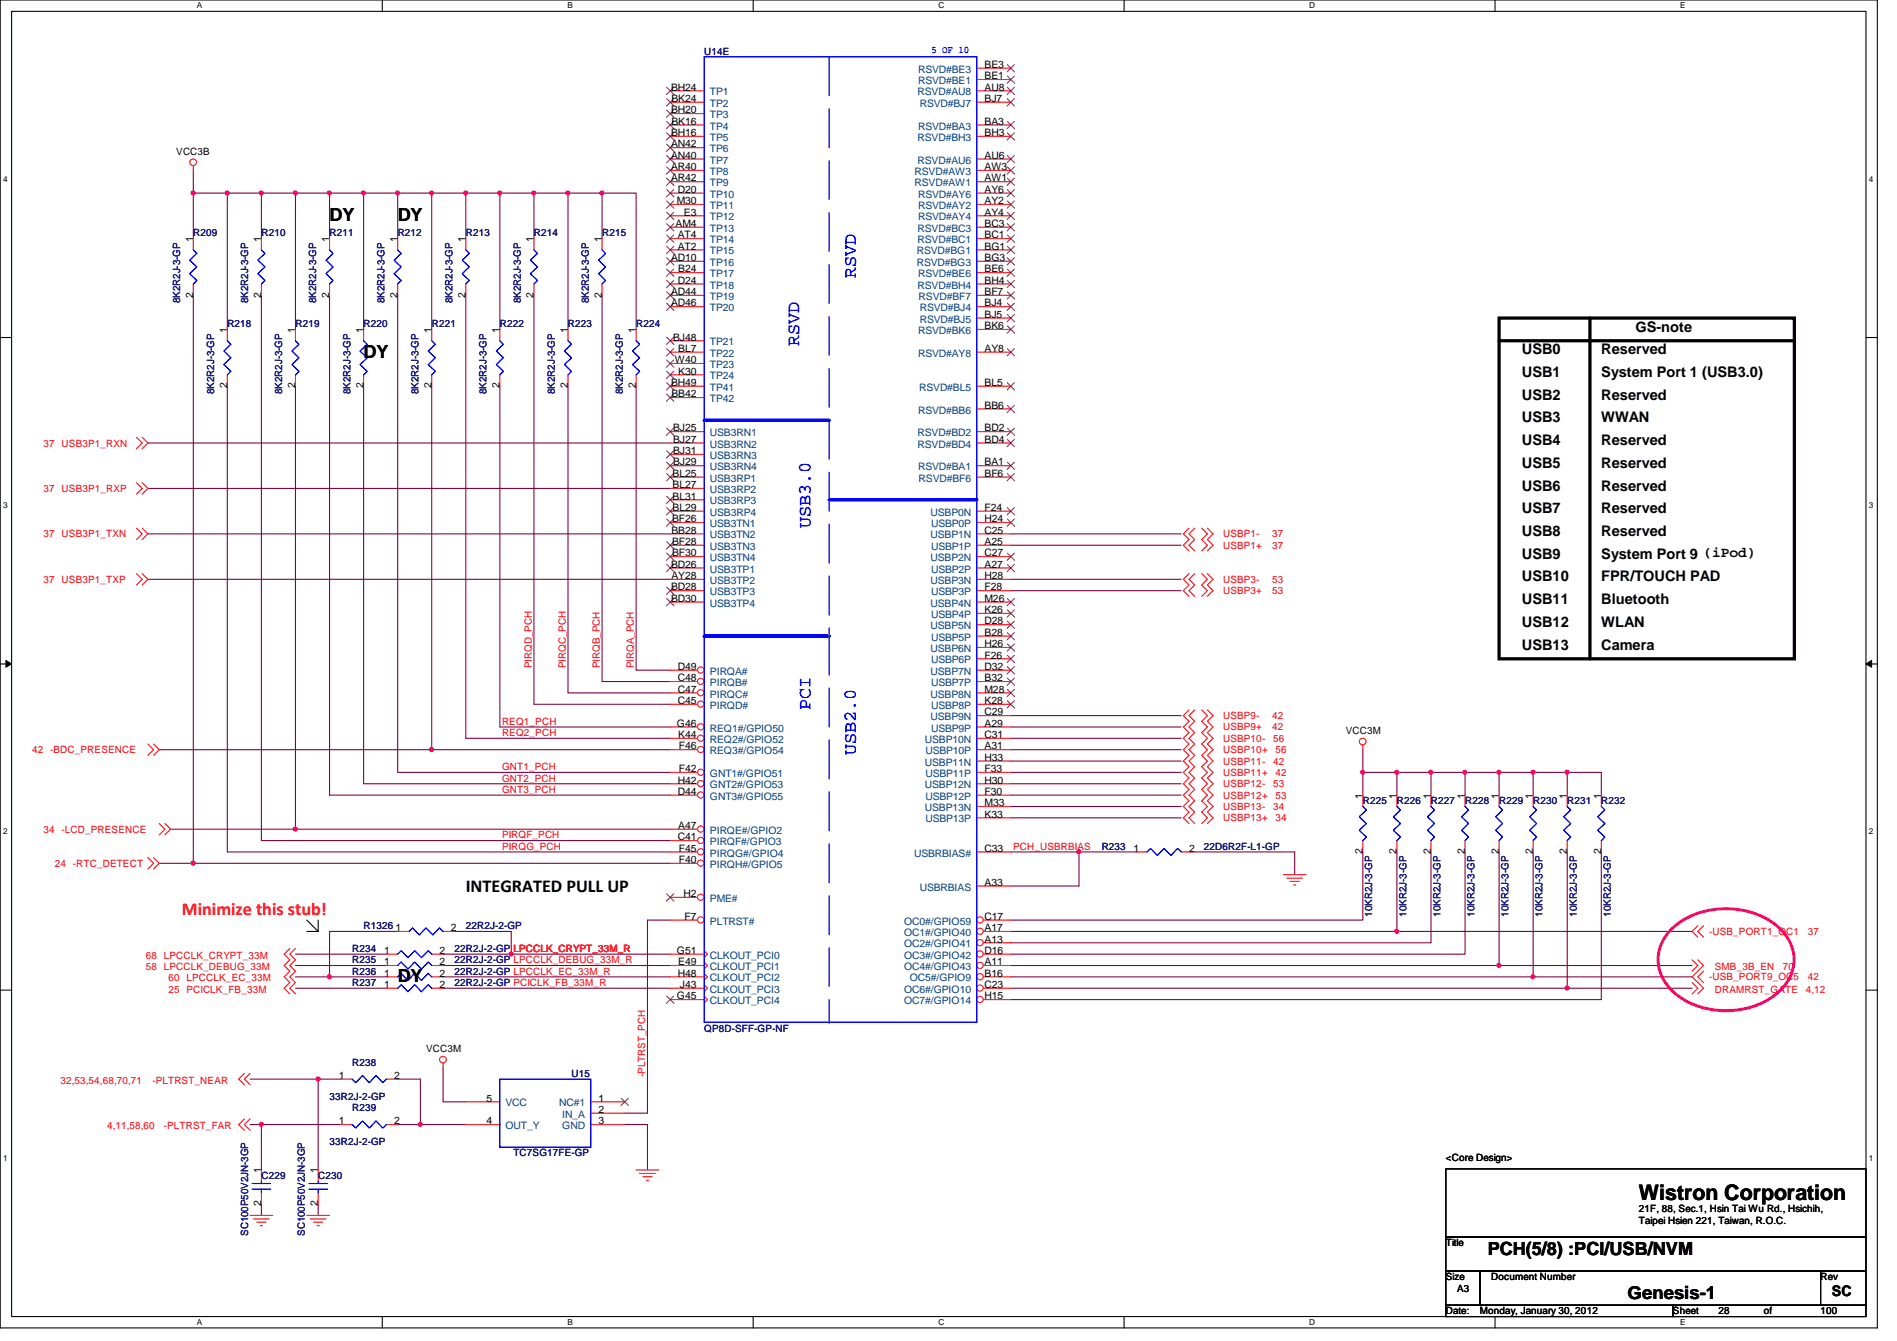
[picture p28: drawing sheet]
<svg xmlns="http://www.w3.org/2000/svg" width="297mm" height="210mm" viewBox="0 0 297 210" stroke-linecap="round" stroke-linejoin="round" font-family="sans-serif">
<defs><g id="words">
<text font-size="3.3" x="256.6" y="187.9">Wistron Corporation</text>
<g font-size="2.8">
<text x="51.6" y="34.6">DY</text>
<text x="62.3" y="34.6">DY</text>
<text x="56.9" y="56">DY</text>
<text x="72.9" y="139.6">INTEGRATED PULL UP</text>
<text x="62.3" y="153.8">DY</text>
<text x="233" y="196.4">PCH(5/8) :PCI/USB/NVM</text>
<text x="254.8" y="203.4">Genesis-1</text>
</g>
<g font-size="2.8" fill="#00f">
<text x="134" y="43.6" transform="rotate(-90 134 43.6)">RSVD</text>
<text x="125.1" y="54.2" transform="rotate(-90 125.1 54.2)">RSVD</text>
<text x="126.9" y="82.7" transform="rotate(-90 126.9 82.7)">USB3.0</text>
<text x="126.9" y="111.1" transform="rotate(-90 126.9 111.1)">PCI</text>
<text x="134" y="118.2" transform="rotate(-90 134 118.2)">USB2.0</text>
</g>
<text font-size="2.8" fill="#f00" x="28.5" y="143.2">Minimize this stub!</text>
<g font-size="2.3">
<text x="256.1" y="51.9">GS-note</text>
<text x="238.3" y="59">USB1</text>
<text x="238.3" y="55.5">USB0</text>
<text x="250.7" y="59">System Port 1 (USB3.0)</text>
<text x="250.7" y="55.5">Reserved</text>
<text x="238.3" y="62.6">USB2</text>
<text x="250.7" y="62.6">Reserved</text>
<text x="238.3" y="66.1">USB3</text>
<text x="238.3" y="69.7">USB4</text>
<text x="250.7" y="66.1">WWAN</text>
<text x="250.7" y="69.7">Reserved</text>
<text x="238.3" y="76.8">USB6</text>
<text x="238.3" y="73.2">USB5</text>
<text x="250.7" y="76.8">Reserved</text>
<text x="250.7" y="73.2">Reserved</text>
<text x="238.3" y="80.3">USB7</text>
<text x="238.3" y="83.9">USB8</text>
<text x="250.7" y="83.9">Reserved</text>
<text x="250.7" y="80.3">Reserved</text>
<text x="238.3" y="87.5">USB9</text>
<text x="250.7" y="87.5">System Port 9 (iPod)</text>
<text x="238.3" y="91">USB10</text>
<text x="238.3" y="94.6">USB11</text>
<text x="250.7" y="91">FPR/TOUCH PAD</text>
<text x="250.7" y="94.6">Bluetooth</text>
<text x="238.3" y="98.1">USB12</text>
<text x="238.3" y="101.7">USB13</text>
<text x="250.7" y="101.7">Camera</text>
<text x="250.7" y="98.1">WLAN</text>
<text x="286.8" y="202.9">SC</text>
</g>
<g font-size="1.6" fill="#000080">
<text x="110.3" y="8.6">U14E</text>
<text x="30.3" y="37">R209</text>
<text x="40.9" y="37">R210</text>
<text x="51.6" y="37">R211</text>
<text x="62.3" y="37">R212</text>
<text x="72.9" y="37">R213</text>
<text x="83.6" y="37">R214</text>
<text x="94.3" y="37">R215</text>
<text x="28.2" y="47.5" transform="rotate(-90 28.2 47.5)">8K2R2J-3-GP</text>
<text x="38.9" y="47.5" transform="rotate(-90 38.9 47.5)">8K2R2J-3-GP</text>
<text x="49.5" y="47.5" transform="rotate(-90 49.5 47.5)">8K2R2J-3-GP</text>
<text x="60.2" y="47.5" transform="rotate(-90 60.2 47.5)">8K2R2J-3-GP</text>
<text x="70.9" y="47.5" transform="rotate(-90 70.9 47.5)">8K2R2J-3-GP</text>
<text x="81.5" y="47.5" transform="rotate(-90 81.5 47.5)">8K2R2J-3-GP</text>
<text x="92.2" y="47.5" transform="rotate(-90 92.2 47.5)">8K2R2J-3-GP</text>
<text x="35.6" y="51.2">R218</text>
<text x="46.3" y="51.2">R219</text>
<text x="56.9" y="51.2">R220</text>
<text x="67.6" y="51.2">R221</text>
<text x="78.3" y="51.2">R222</text>
<text x="88.9" y="51.2">R223</text>
<text x="99.6" y="51.2">R224</text>
<text x="33.5" y="61.7" transform="rotate(-90 33.5 61.7)">8K2R2J-3-GP</text>
<text x="44.2" y="61.7" transform="rotate(-90 44.2 61.7)">8K2R2J-3-GP</text>
<text x="54.9" y="61.7" transform="rotate(-90 54.9 61.7)">8K2R2J-3-GP</text>
<text x="65.5" y="61.7" transform="rotate(-90 65.5 61.7)">8K2R2J-3-GP</text>
<text x="76.2" y="61.7" transform="rotate(-90 76.2 61.7)">8K2R2J-3-GP</text>
<text x="86.9" y="61.7" transform="rotate(-90 86.9 61.7)">8K2R2J-3-GP</text>
<text x="97.5" y="61.7" transform="rotate(-90 97.5 61.7)">8K2R2J-3-GP</text>
<text x="213.4" y="125.9">R225</text>
<text x="218.7" y="125.9">R226</text>
<text x="224.1" y="125.9">R227</text>
<text x="229.4" y="125.9">R228</text>
<text x="234.7" y="125.9">R229</text>
<text x="240.1" y="125.9">R230</text>
<text x="245.4" y="125.9">R231</text>
<text x="250.7" y="125.9">R232</text>
<text x="172.5" y="133">R233</text>
<text x="188.5" y="133">22D6R2F-L1-GP</text>
<text x="214.9" y="143.5" transform="rotate(-90 214.9 143.5)">10KR2J-3-GP</text>
<text x="220.2" y="143.5" transform="rotate(-90 220.2 143.5)">10KR2J-3-GP</text>
<text x="225.5" y="143.5" transform="rotate(-90 225.5 143.5)">10KR2J-3-GP</text>
<text x="230.9" y="143.5" transform="rotate(-90 230.9 143.5)">10KR2J-3-GP</text>
<text x="236.2" y="143.5" transform="rotate(-90 236.2 143.5)">10KR2J-3-GP</text>
<text x="241.6" y="143.5" transform="rotate(-90 241.6 143.5)">10KR2J-3-GP</text>
<text x="246.9" y="143.5" transform="rotate(-90 246.9 143.5)">10KR2J-3-GP</text>
<text x="252.2" y="143.5" transform="rotate(-90 252.2 143.5)">10KR2J-3-GP</text>
<text x="55.2" y="149">R234</text>
<text x="56.9" y="145.5">R1326</text>
<text x="71.2" y="149">22R2J-2-GP</text>
<text x="72.9" y="145.5">22R2J-2-GP</text>
<text x="55.2" y="150.8">R235</text>
<text x="55.2" y="154.3">R237</text>
<text x="55.2" y="152.6">R236</text>
<text x="71.2" y="150.8">22R2J-2-GP LPCCLK_DEBUG_33M_R</text>
<text x="71.2" y="154.3">22R2J-2-GP PCICLK_FB_33M_R</text>
<text x="71.2" y="152.6">22R2J-2-GP LPCCLK_EC_33M_R</text>
<text x="110.3" y="161.5">QP8D-SFF-GP-NF</text>
<text x="55.2" y="166.8">R238</text>
<text x="51.6" y="172.1">33R2J-2-GP</text>
<text x="55.2" y="173.9">R239</text>
<text x="89.5" y="168.6">U15</text>
<text x="51.6" y="179.2">33R2J-2-GP</text>
<text x="40.9" y="184.6">C229</text>
<text x="49.8" y="184.6">C230</text>
<text x="80.4" y="181">TC7SG17FE-GP</text>
<text x="38.9" y="193.5" transform="rotate(-90 38.9 193.5)">SC100P50V2JN-3GP</text>
<text x="47.7" y="193.5" transform="rotate(-90 47.7 193.5)">SC100P50V2JN-3GP</text>
</g>
<g font-size="1.6" fill="#004080">
<text x="143.8" y="11.4">RSVD#BE3</text>
<text x="111.2" y="14.9">TP1</text>
<text x="111.2" y="16.7">TP2</text>
<text x="143.7" y="14.9">RSVD#AU8</text>
<text x="143.8" y="13.2">RSVD#BE1</text>
<text x="144" y="16.7">RSVD#BJ7</text>
<text x="111.2" y="18.5">TP3</text>
<text x="111.2" y="23.8">TP6</text>
<text x="111.2" y="20.3">TP4</text>
<text x="111.2" y="22.1">TP5</text>
<text x="143.7" y="22.1">RSVD#BH3</text>
<text x="143.8" y="20.3">RSVD#BA3</text>
<text x="111.2" y="25.6">TP7</text>
<text x="111.2" y="27.4">TP8</text>
<text x="111.2" y="29.2">TP9</text>
<text x="143.2" y="27.4">RSVD#AW3</text>
<text x="143.2" y="29.2">RSVD#AW1</text>
<text x="143.7" y="25.6">RSVD#AU6</text>
<text x="111.2" y="34.5">TP12</text>
<text x="111.2" y="32.7">TP11</text>
<text x="111.2" y="30.9">TP10</text>
<text x="143.8" y="30.9">RSVD#AY6</text>
<text x="143.8" y="32.7">RSVD#AY2</text>
<text x="143.8" y="34.5">RSVD#AY4</text>
<text x="111.2" y="41.6">TP16</text>
<text x="111.2" y="39.8">TP15</text>
<text x="111.2" y="38.1">TP14</text>
<text x="111.2" y="36.3">TP13</text>
<text x="143.5" y="39.8">RSVD#BG1</text>
<text x="143.5" y="41.6">RSVD#BG3</text>
<text x="143.7" y="36.3">RSVD#BC3</text>
<text x="143.7" y="38.1">RSVD#BC1</text>
<text x="111.2" y="43.4">TP17</text>
<text x="111.2" y="45.2">TP18</text>
<text x="111.2" y="46.9">TP19</text>
<text x="143.7" y="45.2">RSVD#BH4</text>
<text x="143.8" y="43.4">RSVD#BE6</text>
<text x="143.8" y="46.9">RSVD#BF7</text>
<text x="111.2" y="48.7">TP20</text>
<text x="143.8" y="52.3">RSVD#BK6</text>
<text x="144" y="48.7">RSVD#BJ4</text>
<text x="144" y="50.5">RSVD#BJ5</text>
<text x="111.2" y="54.1">TP21</text>
<text x="111.2" y="55.8">TP22</text>
<text x="111.2" y="57.6">TP23</text>
<text x="111.2" y="59.4">TP24</text>
<text x="143.8" y="55.8">RSVD#AY8</text>
<text x="111.2" y="61.2">TP41</text>
<text x="111.2" y="62.9">TP42</text>
<text x="143.8" y="64.7">RSVD#BB6</text>
<text x="143.9" y="61.2">RSVD#BL5</text>
<text x="111.2" y="68.3">USB3RN1</text>
<text x="111.2" y="70.1">USB3RN2</text>
<text x="111.2" y="71.8">USB3RN3</text>
<text x="143.7" y="68.3">RSVD#BD2</text>
<text x="143.7" y="70.1">RSVD#BD4</text>
<text x="111.2" y="73.6">USB3RN4</text>
<text x="111.2" y="75.4">USB3RP1</text>
<text x="111.2" y="77.2">USB3RP2</text>
<text x="143.8" y="73.6">RSVD#BA1</text>
<text x="143.8" y="75.4">RSVD#BF6</text>
<text x="111.2" y="79">USB3RP3</text>
<text x="111.2" y="80.7">USB3RP4</text>
<text x="111.2" y="82.5">USB3TN1</text>
<text x="145.7" y="80.7">USBP0N</text>
<text x="145.8" y="82.5">USBP0P</text>
<text x="111.2" y="84.3">USB3TN2</text>
<text x="111.2" y="86.1">USB3TN3</text>
<text x="111.2" y="87.8">USB3TN4</text>
<text x="111.2" y="89.6">USB3TP1</text>
<text x="145.7" y="84.3">USBP1N</text>
<text x="145.7" y="87.8">USBP2N</text>
<text x="145.8" y="86.1">USBP1P</text>
<text x="145.8" y="89.6">USBP2P</text>
<text x="111.2" y="91.4">USB3TP2</text>
<text x="111.2" y="93.2">USB3TP3</text>
<text x="111.2" y="95">USB3TP4</text>
<text x="145.7" y="91.4">USBP3N</text>
<text x="145.7" y="95">USBP4N</text>
<text x="145.8" y="93.2">USBP3P</text>
<text x="145.7" y="98.5">USBP5N</text>
<text x="145.8" y="96.7">USBP4P</text>
<text x="145.8" y="100.3">USBP5P</text>
<text x="111.2" y="105.6">PIRQA#</text>
<text x="111.2" y="107.4">PIRQB#</text>
<text x="145.7" y="102.1">USBP6N</text>
<text x="145.7" y="105.6">USBP7N</text>
<text x="145.8" y="103.8">USBP6P</text>
<text x="145.8" y="107.4">USBP7P</text>
<text x="111.2" y="109.2">PIRQC#</text>
<text x="111.2" y="111">PIRQD#</text>
<text x="145.7" y="109.2">USBP8N</text>
<text x="145.7" y="112.7">USBP9N</text>
<text x="145.8" y="111">USBP8P</text>
<text x="111.2" y="114.5">REQ1#/GPIO50</text>
<text x="111.2" y="116.3">REQ2#/GPIO52</text>
<text x="111.2" y="118.1">REQ3#/GPIO54</text>
<text x="144.8" y="116.3">USBP10N</text>
<text x="144.8" y="119.8">USBP11N</text>
<text x="144.9" y="118.1">USBP10P</text>
<text x="145.8" y="114.5">USBP9P</text>
<text x="111.2" y="121.6">GNT1#/GPIO51</text>
<text x="111.2" y="123.4">GNT2#/GPIO53</text>
<text x="111.2" y="125.2">GNT3#/GPIO55</text>
<text x="144.8" y="123.4">USBP12N</text>
<text x="144.9" y="121.6">USBP11P</text>
<text x="144.9" y="125.2">USBP12P</text>
<text x="111.2" y="130.5">PIRQE#/GPIO2</text>
<text x="144.8" y="127">USBP13N</text>
<text x="144.9" y="128.7">USBP13P</text>
<text x="111.2" y="132.3">PIRQF#/GPIO3</text>
<text x="111.2" y="134.1">PIRQG#/GPIO4</text>
<text x="111.2" y="135.8">PIRQH#/GPIO5</text>
<text x="143.1" y="134.1">USBRBIAS#</text>
<text x="111.2" y="141.2">PME#</text>
<text x="144" y="139.4">USBRBIAS</text>
<text x="111.2" y="144.7">PLTRST#</text>
<text x="141.6" y="144.7">OC0#/GPIO59</text>
<text x="141.6" y="146.5">OC1#/GPIO40</text>
<text x="141.6" y="148.3">OC2#/GPIO41</text>
<text x="111.2" y="150.1">CLKOUT_PCI0</text>
<text x="111.2" y="151.8">CLKOUT_PCI1</text>
<text x="111.2" y="153.6">CLKOUT_PCI2</text>
<text x="111.2" y="155.4">CLKOUT_PCI3</text>
<text x="141.6" y="150.1">OC3#/GPIO42</text>
<text x="141.6" y="151.8">OC4#/GPIO43</text>
<text x="141.6" y="155.4">OC6#/GPIO10</text>
<text x="142.4" y="153.6">OC5#/GPIO9</text>
<text x="111.2" y="157.2">CLKOUT_PCI4</text>
<text x="141.6" y="157.2">OC7#/GPIO14</text>
<text x="79.2" y="173.2">VCC</text>
<text x="87.5" y="173.2">NC#1</text>
<text x="79.2" y="176.7">OUT_Y</text>
<text x="88.1" y="175">IN_A</text>
<text x="88.1" y="176.7">GND</text>
</g>
<text font-size="1.6" fill="#00f" x="145.8" y="8.3">5 OF 10</text>
<g font-size="1.6">
<text x="154.2" y="10.6">BE3</text>
<text x="105.1" y="14.2">BH24</text>
<text x="105.1" y="17.7">BH20</text>
<text x="105.2" y="16">BK24</text>
<text x="154.2" y="14.2">AU8</text>
<text x="154.2" y="16">BJ7</text>
<text x="154.2" y="12.4">BE1</text>
<text x="105.1" y="23.1">AN42</text>
<text x="105.1" y="21.3">BH16</text>
<text x="105.2" y="19.5">BK16</text>
<text x="154.2" y="21.3">BH3</text>
<text x="154.2" y="19.5">BA3</text>
<text x="27.6" y="24.2">VCC3B</text>
<text x="105.1" y="24.8">AN40</text>
<text x="105.1" y="26.6">AR40</text>
<text x="105.1" y="28.4">AR42</text>
<text x="154.2" y="24.8">AU6</text>
<text x="154.2" y="26.6">AW3</text>
<text x="154.2" y="28.4">AW1</text>
<text x="105.8" y="35.5">AM4</text>
<text x="106" y="32">M30</text>
<text x="106.1" y="30.2">D20</text>
<text x="107.1" y="33.7">E3</text>
<text x="154.2" y="35.5">BC3</text>
<text x="154.2" y="30.2">AY6</text>
<text x="154.2" y="32">AY2</text>
<text x="154.2" y="33.7">AY4</text>
<text x="30.2" y="37.9" transform="rotate(-90 30.2 37.9)">1</text>
<text x="40.9" y="37.9" transform="rotate(-90 40.9 37.9)">1</text>
<text x="51.6" y="37.9" transform="rotate(-90 51.6 37.9)">1</text>
<text x="62.2" y="37.9" transform="rotate(-90 62.2 37.9)">1</text>
<text x="72.9" y="37.9" transform="rotate(-90 72.9 37.9)">1</text>
<text x="83.6" y="37.9" transform="rotate(-90 83.6 37.9)">1</text>
<text x="94.2" y="37.9" transform="rotate(-90 94.2 37.9)">1</text>
<text x="105.1" y="40.9">AD10</text>
<text x="106.1" y="39.1">AT2</text>
<text x="106.1" y="37.3">AT4</text>
<text x="154.2" y="37.3">BC1</text>
<text x="154.2" y="39.1">BG1</text>
<text x="154.2" y="40.9">BG3</text>
<text x="30.2" y="46.6" transform="rotate(-90 30.2 46.6)">2</text>
<text x="40.9" y="46.6" transform="rotate(-90 40.9 46.6)">2</text>
<text x="51.6" y="46.6" transform="rotate(-90 51.6 46.6)">2</text>
<text x="62.2" y="46.6" transform="rotate(-90 62.2 46.6)">2</text>
<text x="72.9" y="46.6" transform="rotate(-90 72.9 46.6)">2</text>
<text x="83.6" y="46.6" transform="rotate(-90 83.6 46.6)">2</text>
<text x="94.2" y="46.6" transform="rotate(-90 94.2 46.6)">2</text>
<text x="105.1" y="46.2">AD44</text>
<text x="105.1" y="48">AD46</text>
<text x="106.1" y="44.4">D24</text>
<text x="106.2" y="42.6">B24</text>
<text x="154.2" y="44.4">BH4</text>
<text x="154.2" y="48">BJ4</text>
<text x="154.2" y="42.6">BE6</text>
<text x="154.2" y="46.2">BF7</text>
<text x="35.6" y="52.1" transform="rotate(-90 35.6 52.1)">1</text>
<text x="46.2" y="52.1" transform="rotate(-90 46.2 52.1)">1</text>
<text x="56.9" y="52.1" transform="rotate(-90 56.9 52.1)">1</text>
<text x="67.6" y="52.1" transform="rotate(-90 67.6 52.1)">1</text>
<text x="78.2" y="52.1" transform="rotate(-90 78.2 52.1)">1</text>
<text x="88.9" y="52.1" transform="rotate(-90 88.9 52.1)">1</text>
<text x="99.6" y="52.1" transform="rotate(-90 99.6 52.1)">1</text>
<text x="105.4" y="53.3">BJ48</text>
<text x="154.2" y="49.7">BJ5</text>
<text x="154.2" y="51.5">BK6</text>
<text x="105.7" y="56.9">W40</text>
<text x="106.2" y="55.1">BL7</text>
<text x="106.2" y="58.6">K30</text>
<text x="154.2" y="55.1">AY8</text>
<text x="35.6" y="60.8" transform="rotate(-90 35.6 60.8)">2</text>
<text x="46.2" y="60.8" transform="rotate(-90 46.2 60.8)">2</text>
<text x="56.9" y="60.8" transform="rotate(-90 56.9 60.8)">2</text>
<text x="67.6" y="60.8" transform="rotate(-90 67.6 60.8)">2</text>
<text x="78.2" y="60.8" transform="rotate(-90 78.2 60.8)">2</text>
<text x="88.9" y="60.8" transform="rotate(-90 88.9 60.8)">2</text>
<text x="99.6" y="60.8" transform="rotate(-90 99.6 60.8)">2</text>
<text x="105.1" y="60.4">BH49</text>
<text x="105.2" y="62.2">BB42</text>
<text x="154.2" y="60.4">BL5</text>
<text x="154.2" y="64">BB6</text>
<text x="105.4" y="67.5">BJ25</text>
<text x="105.4" y="69.3">BJ27</text>
<text x="105.4" y="71.1">BJ31</text>
<text x="154.2" y="67.5">BD2</text>
<text x="154.2" y="69.3">BD4</text>
<text x="105.3" y="74.6">BL25</text>
<text x="105.3" y="76.4">BL27</text>
<text x="105.4" y="72.9">BJ29</text>
<text x="154.2" y="72.9">BA1</text>
<text x="154.2" y="74.6">BF6</text>
<text x="105.2" y="83.5">BB28</text>
<text x="105.2" y="81.7">BF26</text>
<text x="105.3" y="78.2">BL31</text>
<text x="105.3" y="80">BL29</text>
<text x="154.2" y="80">F24</text>
<text x="154.2" y="81.7">H24</text>
<text x="154.2" y="83.5">C25</text>
<text x="105.1" y="88.9">BD26</text>
<text x="105.2" y="85.3">BF28</text>
<text x="105.2" y="87.1">BF30</text>
<text x="154.2" y="85.3">A25</text>
<text x="154.2" y="87.1">C27</text>
<text x="154.2" y="88.9">A27</text>
<text x="105.1" y="92.4">BD28</text>
<text x="105.1" y="94.2">BD30</text>
<text x="105.2" y="90.6">AY28</text>
<text x="154.2" y="90.6">H28</text>
<text x="154.2" y="92.4">F28</text>
<text x="154.2" y="94.2">M26</text>
<text x="154.2" y="96">K26</text>
<text x="154.2" y="97.7">D28</text>
<text x="154.2" y="99.5">B28</text>
<text x="154.2" y="101.3">H26</text>
<text x="106.1" y="104.9">D49</text>
<text x="106.1" y="106.6">C48</text>
<text x="154.2" y="103.1">F26</text>
<text x="154.2" y="104.9">D32</text>
<text x="154.2" y="106.6">B32</text>
<text x="106" y="113.7">G46</text>
<text x="106.1" y="108.4">C47</text>
<text x="106.1" y="110.2">C45</text>
<text x="154.2" y="108.4">M28</text>
<text x="154.2" y="110.2">K28</text>
<text x="154.2" y="112">C29</text>
<text x="154.2" y="113.7">A29</text>
<text x="106.2" y="115.5">K44</text>
<text x="106.3" y="117.3">F46</text>
<text x="154.2" y="115.5">C31</text>
<text x="154.2" y="119.1">H33</text>
<text x="154.2" y="117.3">A31</text>
<text x="210.7" y="114.9">VCC3M</text>
<text x="106.1" y="122.6">H42</text>
<text x="106.1" y="124.4">D44</text>
<text x="106.3" y="120.9">F42</text>
<text x="154.2" y="122.6">H30</text>
<text x="154.2" y="120.9">F33</text>
<text x="154.2" y="124.4">F30</text>
<text x="213.4" y="125" transform="rotate(-90 213.4 125)">1</text>
<text x="218.7" y="125" transform="rotate(-90 218.7 125)">1</text>
<text x="224" y="125" transform="rotate(-90 224 125)">1</text>
<text x="229.4" y="125" transform="rotate(-90 229.4 125)">1</text>
<text x="234.7" y="125" transform="rotate(-90 234.7 125)">1</text>
<text x="240" y="125" transform="rotate(-90 240 125)">1</text>
<text x="245.4" y="125" transform="rotate(-90 245.4 125)">1</text>
<text x="250.7" y="125" transform="rotate(-90 250.7 125)">1</text>
<text x="106.1" y="131.5">C41</text>
<text x="106.2" y="129.8">A47</text>
<text x="154.2" y="126.2">M33</text>
<text x="154.2" y="128">K33</text>
<text x="106.3" y="133.3">F45</text>
<text x="106.3" y="135.1">F40</text>
<text x="154.2" y="133.3">C33</text>
<text x="177.5" y="133.3">1</text>
<text x="186.2" y="133.3">2</text>
<text x="213.4" y="133.7" transform="rotate(-90 213.4 133.7)">2</text>
<text x="218.7" y="133.7" transform="rotate(-90 218.7 133.7)">2</text>
<text x="224" y="133.7" transform="rotate(-90 224 133.7)">2</text>
<text x="229.4" y="133.7" transform="rotate(-90 229.4 133.7)">2</text>
<text x="234.7" y="133.7" transform="rotate(-90 234.7 133.7)">2</text>
<text x="240" y="133.7" transform="rotate(-90 240 133.7)">2</text>
<text x="245.4" y="133.7" transform="rotate(-90 245.4 133.7)">2</text>
<text x="250.7" y="133.7" transform="rotate(-90 250.7 133.7)">2</text>
<text x="107" y="140.4">H2</text>
<text x="107.2" y="144">F7</text>
<text x="154.2" y="138.6">A33</text>
<text x="154.2" y="144">C17</text>
<text x="60.2" y="149.3">1</text>
<text x="61.9" y="145.8">1</text>
<text x="68.8" y="149.3">2</text>
<text x="70.6" y="145.8">2</text>
<text x="106" y="149.3">G51</text>
<text x="154.2" y="145.8">A17</text>
<text x="154.2" y="147.5">A13</text>
<text x="154.2" y="149.3">D16</text>
<text x="60.2" y="151.1">1</text>
<text x="60.2" y="154.6">1</text>
<text x="60.2" y="152.9">1</text>
<text x="68.8" y="151.1">2</text>
<text x="68.8" y="154.6">2</text>
<text x="68.8" y="152.9">2</text>
<text x="106.1" y="152.9">H48</text>
<text x="106.2" y="151.1">E49</text>
<text x="106.5" y="154.6">J43</text>
<text x="154.2" y="152.9">B16</text>
<text x="154.2" y="151.1">A11</text>
<text x="154.2" y="154.6">C23</text>
<text x="106" y="156.4">G45</text>
<text x="154.2" y="156.4">H15</text>
<text x="66.7" y="164.7">VCC3M</text>
<text x="53" y="168.9">1</text>
<text x="61.7" y="168.9">2</text>
<text x="76.2" y="172.4">5</text>
<text x="93.7" y="172.4">1</text>
<text x="53" y="176">1</text>
<text x="61.7" y="176">2</text>
<text x="76.2" y="176">4</text>
<text x="93.7" y="174.2">2</text>
<text x="93.7" y="176">3</text>
<text x="40.9" y="183.7" transform="rotate(-90 40.9 183.7)">1</text>
<text x="49.8" y="183.7" transform="rotate(-90 49.8 183.7)">1</text>
<text x="226.4" y="181.7">&lt;Core Design&gt;</text>
<text x="40.9" y="188.8" transform="rotate(-90 40.9 188.8)">2</text>
<text x="49.8" y="188.8" transform="rotate(-90 49.8 188.8)">2</text>
<text x="256.6" y="189.7">21F, 88, Sec.1, Hsin Tai Wu Rd., Hsichih,</text>
<text x="256.6" y="191.6">Taipei Hsien 221, Taiwan, R.O.C.</text>
<text x="226.4" y="195.1">Title</text>
<text x="226.4" y="200.4">Size</text>
<text x="228.2" y="202.2">A3</text>
<text x="233.5" y="200.4">Document Number</text>
<text x="285.1" y="200.4">Rev</text>
<text x="226.4" y="205.7">Date:</text>
<text x="231.7" y="205.7">Monday, January 30, 2012</text>
<text x="262" y="205.7">Sheet</text>
<text x="269.1" y="205.7">28</text>
<text x="276.2" y="205.7">of</text>
<text x="285.1" y="205.7">100</text>
</g>
<g font-size="1.6" fill="#f00">
<text x="6.8" y="69.9">37 USB3P1_RXN</text>
<text x="6.8" y="77">37 USB3P1_RXP</text>
<text x="6.8" y="84.1">37 USB3P1_TXN</text>
<text x="191.5" y="84.1">USBP1-</text>
<text x="191.5" y="85.9">USBP1+</text>
<text x="199.2" y="84.1">37</text>
<text x="199.2" y="85.9">37</text>
<text x="6.8" y="91.2">37 USB3P1_TXP</text>
<text x="191.5" y="91.2">USBP3-</text>
<text x="191.5" y="93">USBP3+</text>
<text x="199.2" y="91.2">53</text>
<text x="199.2" y="93">53</text>
<text x="83.3" y="104.6" transform="rotate(-90 83.3 104.6)">PIRQD_PCH</text>
<text x="88.6" y="104.6" transform="rotate(-90 88.6 104.6)">PIRQC_PCH</text>
<text x="93.9" y="104.6" transform="rotate(-90 93.9 104.6)">PIRQB_PCH</text>
<text x="99.3" y="104.6" transform="rotate(-90 99.3 104.6)">PIRQA_PCH</text>
<text x="78.6" y="113.5">REQ1_PCH</text>
<text x="191.5" y="112.6">USBP9-</text>
<text x="199.2" y="112.6">42</text>
<text x="5" y="117.9">42 -BDC_PRESENCE</text>
<text x="78.6" y="115.2">REQ2_PCH</text>
<text x="191.5" y="119.7">USBP11-</text>
<text x="191.5" y="114.3">USBP9+</text>
<text x="191.5" y="116.1">USBP10-</text>
<text x="191.5" y="117.9">USBP10+</text>
<text x="199.2" y="114.3">42</text>
<text x="199.3" y="119.7">42</text>
<text x="199.3" y="116.1">56</text>
<text x="199.7" y="117.9">56</text>
<text x="78.6" y="120.6">GNT1_PCH</text>
<text x="78.6" y="122.3">GNT2_PCH</text>
<text x="78.6" y="124.1">GNT3_PCH</text>
<text x="191.5" y="123.2">USBP12-</text>
<text x="191.5" y="121.5">USBP11+</text>
<text x="191.5" y="125">USBP12+</text>
<text x="199.3" y="123.2">53</text>
<text x="199.7" y="121.5">42</text>
<text x="199.7" y="125">53</text>
<text x="6.8" y="130.3">34 -LCD_PRESENCE</text>
<text x="78.6" y="131.2">PIRQF_PCH</text>
<text x="191.5" y="126.8">USBP13-</text>
<text x="191.5" y="128.6">USBP13+</text>
<text x="199.3" y="126.8">34</text>
<text x="199.7" y="128.6">34</text>
<text x="8.6" y="135.7">24 -RTC_DETECT</text>
<text x="78.6" y="133">PIRQG_PCH</text>
<text x="158.6" y="133">PCH_USBRBIAS</text>
<text x="80.4" y="149">LPCCLK_CRYPT_33M_R</text>
<text x="267.6" y="146.3">-USB_PORT1_OC1</text>
<text x="283.1" y="146.3">37</text>
<text x="22.8" y="150.1">68 LPCCLK_CRYPT_33M</text>
<text x="22.8" y="151.8">58 LPCCLK_DEBUG_33M</text>
<text x="26.4" y="153.6">60 LPCCLK_EC_33M</text>
<text x="26.4" y="155.4">25 PCICLK_FB_33M</text>
<text x="267.6" y="153.5">-USB_PORT9_OC5</text>
<text x="268.5" y="151.8">SMB_3B_EN</text>
<text x="268.5" y="155.4">DRAMRST_GATE</text>
<text x="279.2" y="151.8">70</text>
<text x="282.7" y="155.4">4,12</text>
<text x="283.1" y="153.5">42</text>
<text x="9.5" y="169.6">32,53,54,68,70,71</text>
<text x="23.9" y="169.6">-PLTRST_NEAR</text>
<text x="101" y="168.6" transform="rotate(-90 101 168.6)">-PLTRST_PCH</text>
<text x="16.8" y="176.7">4,11,58,60</text>
<text x="25.7" y="176.7">-PLTRST_FAR</text>
</g>
<g font-size="1.3">
<text x="30.8" y="1.3">A</text>
<text x="88.9" y="1.3">B</text>
<text x="146.9" y="1.3">C</text>
<text x="205" y="1.3">D</text>
<text x="263.1" y="1.3">E</text>
<text x=".5" y="28.4">4</text>
<text x="292.6" y="28.4">4</text>
<text x=".5" y="79.5">3</text>
<text x="292.6" y="79.5">3</text>
<text x=".5" y="130.6">2</text>
<text x="292.6" y="130.6">2</text>
<text x=".5" y="181.7">1</text>
<text x="292.6" y="181.7">1</text>
<text x="30.8" y="207.4">A</text>
<text x="88.9" y="207.4">B</text>
<text x="146.9" y="207.4">C</text>
<text x="205" y="207.4">D</text>
<text x="263.1" y="207.4">E</text>
</g>
</g></defs>
<path d="M0 0h294v207.9h-294zM1.8 1.8h290.4v204.3h-290.4z" fill="none" stroke="#000" stroke-width=".17"/>
<g fill="#fff">
<path d="M30.8 .2h.8v1.4h-.8z"/>
<path d="M30.8 206.2h.8v1.4h-.8z"/>
</g>
<path d="M59.9 0v1.8M59.9 206.1v1.8" fill="none" stroke="#000" stroke-width=".17"/>
<g fill="#fff">
<path d="M88.9 .2h.8v1.4h-.8z"/>
<path d="M88.9 206.2h.8v1.4h-.8z"/>
</g>
<path d="M117.9 0v1.8M117.9 206.1v1.8" fill="none" stroke="#000" stroke-width=".17"/>
<g fill="#fff">
<path d="M146.9 .2h.9v1.4h-.9z"/>
<path d="M146.9 206.2h.9v1.4h-.9z"/>
</g>
<path d="M176 0v1.8M176 206.1v1.8" fill="none" stroke="#000" stroke-width=".17"/>
<g fill="#fff">
<path d="M205 .2h.9v1.4h-.9z"/>
<path d="M205 206.2h.9v1.4h-.9z"/>
</g>
<path d="M234.1 0v1.8M234.1 206.1v1.8" fill="none" stroke="#000" stroke-width=".17"/>
<g fill="#fff">
<path d="M263.1 .2h.8v1.4h-.8z"/>
<path d="M263.1 206.2h.8v1.4h-.8z"/>
<path d="M.5 27.3h.7v1.4h-.7z"/>
<path d="M292.6 27.3h.7v1.4h-.7z"/>
<path d="M.5 78.4h.7v1.4h-.7z"/>
<path d="M292.6 78.4h.7v1.4h-.7z"/>
</g>
<path d="M0 52.8h1.8M292.2 52.8h1.8" fill="none" stroke="#000" stroke-width=".17"/>
<g fill="#fff">
<path d="M.5 129.5h.7v1.4h-.7z"/>
<path d="M292.6 129.5h.7v1.4h-.7z"/>
</g>
<path d="M0 103.9h1.8M292.2 103.9h1.8" fill="none" stroke="#000" stroke-width=".17"/>
<path d="M.9 103.4l.9 .5-.9 .5zM292.2 103.9l.9-.5v1z" fill="#000"/>
<path d="M.9 103.4l.9 .5-.9 .5zM292.2 103.9l.9-.5v1z" fill="none" stroke="#000" stroke-width=".16"/>
<g fill="#fff">
<path d="M.5 180.5h.7v1.4h-.7z"/>
<path d="M292.6 180.5h.7v1.4h-.7z"/>
</g>
<path d="M0 155h1.8M292.2 155h1.8" fill="none" stroke="#000" stroke-width=".17"/>
<path d="M69.4 151.1h35.5M104.9 144h-3.5v30.2M39.2 176h1.7M65.8 176h7.1M69.4 167.1v5.4h3.5M97.8 176h3.6" fill="none" stroke="#800040" stroke-width=".17"/>
<circle cx="65.8" cy="176" r=".32" fill="#f0f"/>
<circle cx="65.8" cy="176" r=".32" fill="none" stroke="#f0f" stroke-width=".17"/>
<path d="M40.9 176h12.5" fill="none" stroke="#800040" stroke-width=".17"/>
<circle cx="40.9" cy="176" r=".32" fill="#f0f"/>
<circle cx="40.9" cy="176" r=".32" fill="none" stroke="#f0f" stroke-width=".17"/>
<path d="M158.3 133.3h19.5M40.9 176v7.1M40.9 188.5v1.7" fill="none" stroke="#800040" stroke-width=".17"/>
<circle cx="168.9" cy="133.3" r=".32" fill="#f0f"/>
<circle cx="168.9" cy="133.3" r=".32" fill="none" stroke="#f0f" stroke-width=".17"/>
<path d="M30.3 30.2v7.1M213.4 117.3v3.6M168.9 133.3v5.4h-10.6M186.7 133.3h16v3.6M229.4 120.9h5.3M97.8 174.2h3.6M101.4 176v7.1" fill="none" stroke="#800040" stroke-width=".17"/>
<circle cx="30.2" cy="30.2" r=".32" fill="#f0f"/>
<circle cx="30.2" cy="30.2" r=".32" fill="none" stroke="#f0f" stroke-width=".17"/>
<path d="M30.3 135.1h74.6M35.6 133.3h69.3M40.9 131.6h64M250.7 120.9v3.6M240.1 152.9h24.9" fill="none" stroke="#800040" stroke-width=".17"/>
<circle cx="240" cy="152.9" r=".32" fill="#f0f"/>
<circle cx="240" cy="152.9" r=".32" fill="none" stroke="#f0f" stroke-width=".17"/>
<path d="M240.1 120.9h-5.4v3.6" fill="none" stroke="#800040" stroke-width=".17"/>
<circle cx="234.7" cy="120.9" r=".32" fill="#f0f"/>
<circle cx="234.7" cy="120.9" r=".32" fill="none" stroke="#f0f" stroke-width=".17"/>
<path d="M240.1 120.9v3.6M245.4 120.9h5.3" fill="none" stroke="#800040" stroke-width=".17"/>
<circle cx="245.4" cy="120.9" r=".32" fill="#f0f"/>
<circle cx="245.4" cy="120.9" r=".32" fill="none" stroke="#f0f" stroke-width=".17"/>
<path d="M46.3 129.8h58.6M245.4 120.9v3.6M69.4 154.7h35.5M245.4 154.7h19.6" fill="none" stroke="#800040" stroke-width=".17"/>
<circle cx="245.4" cy="154.7" r=".32" fill="#f0f"/>
<circle cx="245.4" cy="154.7" r=".32" fill="none" stroke="#f0f" stroke-width=".17"/>
<path d="M240.1 120.9h5.3" fill="none" stroke="#800040" stroke-width=".17"/>
<circle cx="240" cy="120.9" r=".32" fill="#f0f"/>
<circle cx="240" cy="120.9" r=".32" fill="none" stroke="#f0f" stroke-width=".17"/>
<path d="M94.3 30.2h5.3v21.4" fill="none" stroke="#800040" stroke-width=".17"/>
<circle cx="94.2" cy="30.2" r=".32" fill="#f0f"/>
<circle cx="94.2" cy="30.2" r=".32" fill="none" stroke="#f0f" stroke-width=".17"/>
<path d="M30.3 46.2v88.9" fill="none" stroke="#800040" stroke-width=".17"/>
<circle cx="30.2" cy="135.1" r=".32" fill="#f0f"/>
<circle cx="30.2" cy="135.1" r=".32" fill="none" stroke="#f0f" stroke-width=".17"/>
<path d="M30.3 30.2h5.3v21.4M40.9 30.2h5.4v21.4M40.9 46.2v85.4M35.6 60.5v72.8" fill="none" stroke="#800040" stroke-width=".17"/>
<circle cx="40.9" cy="30.2" r=".32" fill="#f0f"/>
<circle cx="40.9" cy="30.2" r=".32" fill="none" stroke="#f0f" stroke-width=".17"/>
<path d="M35.6 30.2h5.3v7.1" fill="none" stroke="#800040" stroke-width=".17"/>
<circle cx="35.6" cy="30.2" r=".32" fill="#f0f"/>
<circle cx="35.6" cy="30.2" r=".32" fill="none" stroke="#f0f" stroke-width=".17"/>
<path d="M46.3 30.2h5.3v7.1" fill="none" stroke="#800040" stroke-width=".17"/>
<circle cx="46.2" cy="30.2" r=".32" fill="#f0f"/>
<circle cx="46.2" cy="30.2" r=".32" fill="none" stroke="#f0f" stroke-width=".17"/>
<path d="M56.9 30.2h5.4v7.1" fill="none" stroke="#800040" stroke-width=".17"/>
<circle cx="56.9" cy="30.2" r=".32" fill="#f0f"/>
<circle cx="56.9" cy="30.2" r=".32" fill="none" stroke="#f0f" stroke-width=".17"/>
<path d="M67.6 30.2h5.3v7.1M78.3 30.2h5.3v7.1M88.9 30.2h5.4v7.1" fill="none" stroke="#800040" stroke-width=".17"/>
<circle cx="88.9" cy="30.2" r=".32" fill="#f0f"/>
<circle cx="88.9" cy="30.2" r=".32" fill="none" stroke="#f0f" stroke-width=".17"/>
<path d="M83.6 30.2h5.3v21.4" fill="none" stroke="#800040" stroke-width=".17"/>
<circle cx="83.6" cy="30.2" r=".32" fill="#f0f"/>
<circle cx="83.6" cy="30.2" r=".32" fill="none" stroke="#f0f" stroke-width=".17"/>
<path d="M78.3 30.2v21.4" fill="none" stroke="#800040" stroke-width=".17"/>
<circle cx="78.2" cy="30.2" r=".32" fill="#f0f"/>
<circle cx="78.2" cy="30.2" r=".32" fill="none" stroke="#f0f" stroke-width=".17"/>
<path d="M72.9 30.2h5.4" fill="none" stroke="#800040" stroke-width=".17"/>
<circle cx="72.9" cy="30.2" r=".32" fill="#f0f"/>
<circle cx="72.9" cy="30.2" r=".32" fill="none" stroke="#f0f" stroke-width=".17"/>
<path d="M67.6 30.2v21.4" fill="none" stroke="#800040" stroke-width=".17"/>
<circle cx="67.6" cy="30.2" r=".32" fill="#f0f"/>
<circle cx="67.6" cy="30.2" r=".32" fill="none" stroke="#f0f" stroke-width=".17"/>
<path d="M62.3 30.2h5.3" fill="none" stroke="#800040" stroke-width=".17"/>
<circle cx="62.2" cy="30.2" r=".32" fill="#f0f"/>
<circle cx="62.2" cy="30.2" r=".32" fill="none" stroke="#f0f" stroke-width=".17"/>
<path d="M51.6 30.2h5.3v21.4" fill="none" stroke="#800040" stroke-width=".17"/>
<circle cx="51.6" cy="30.2" r=".32" fill="#f0f"/>
<circle cx="51.6" cy="30.2" r=".32" fill="none" stroke="#f0f" stroke-width=".17"/>
<path d="M30.3 26.7v3.5M72.9 46.2v69.4h32M83.6 46.2v64h21.3M94.3 46.2v60.5h10.6M67.6 60.5v56.8M78.3 60.5v53.3h26.6M88.9 60.5v48h16M99.6 60.5v44.4h5.3" fill="none" stroke="#800040" stroke-width=".17"/>
<circle cx="67.6" cy="117.3" r=".32" fill="#f0f"/>
<circle cx="67.6" cy="117.3" r=".32" fill="none" stroke="#f0f" stroke-width=".17"/>
<path d="M51.6 46.2v78.3h53.3M62.3 46.2v74.7h42.6M46.3 60.5v69.3M67.6 117.3h37.3M56.9 122.7h48" fill="none" stroke="#800040" stroke-width=".17"/>
<circle cx="46.2" cy="129.8" r=".32" fill="#f0f"/>
<circle cx="46.2" cy="129.8" r=".32" fill="none" stroke="#f0f" stroke-width=".17"/>
<path d="M56.9 60.5v62.2M53.4 168.9h-3.6v14.2M62.3 168.9h3.5v7.1h-3.5" fill="none" stroke="#800040" stroke-width=".17"/>
<circle cx="49.8" cy="168.9" r=".32" fill="#f0f"/>
<circle cx="49.8" cy="168.9" r=".32" fill="none" stroke="#f0f" stroke-width=".17"/>
<g fill="none" stroke="#800040" stroke-width=".17">
<path d="M158.3 83.6h26.7M158.3 85.3h26.7M158.3 92.5h26.7M158.3 90.7h26.7M158.3 112h26.7M158.3 113.8h26.7M158.3 115.6h26.7M158.3 117.3h26.7M158.3 119.1h26.7M158.3 120.9h26.7M158.3 122.7h26.7M158.3 124.5h26.7"/>
<path d="M158.3 126.2h26.7M158.3 128h26.7M213.4 124.5v-3.6h5.3v3.6M39.2 168.9h10.6M49.8 188.5v1.7"/>
</g>
<circle cx="213.4" cy="120.9" r=".32" fill="#f0f"/>
<circle cx="213.4" cy="120.9" r=".32" fill="none" stroke="#f0f" stroke-width=".17"/>
<path d="M218.7 120.9h5.4v3.6" fill="none" stroke="#800040" stroke-width=".17"/>
<circle cx="218.7" cy="120.9" r=".32" fill="#f0f"/>
<circle cx="218.7" cy="120.9" r=".32" fill="none" stroke="#f0f" stroke-width=".17"/>
<path d="M229.4 120.9v3.6" fill="none" stroke="#800040" stroke-width=".17"/>
<circle cx="229.4" cy="120.9" r=".32" fill="#f0f"/>
<circle cx="229.4" cy="120.9" r=".32" fill="none" stroke="#f0f" stroke-width=".17"/>
<path d="M224.1 120.9h5.3" fill="none" stroke="#800040" stroke-width=".17"/>
<circle cx="224" cy="120.9" r=".32" fill="#f0f"/>
<circle cx="224" cy="120.9" r=".32" fill="none" stroke="#f0f" stroke-width=".17"/>
<path d="M218.7 145.8h46.3" fill="none" stroke="#800040" stroke-width=".17"/>
<circle cx="218.7" cy="145.8" r=".32" fill="#f0f"/>
<circle cx="218.7" cy="145.8" r=".32" fill="none" stroke="#f0f" stroke-width=".17"/>
<path d="M213.4 133.3v10.7h-55.1M218.7 133.3v12.5h-60.4M224.1 133.3v14.3h-65.8M234.7 133.3v17.8h-76.4M240.1 133.3v19.6h-81.8M245.4 133.3v21.4M250.7 133.3v23.2h-92.4" fill="none" stroke="#800040" stroke-width=".17"/>
<circle cx="234.7" cy="151.1" r=".32" fill="#f0f"/>
<circle cx="234.7" cy="151.1" r=".32" fill="none" stroke="#f0f" stroke-width=".17"/>
<path d="M229.4 133.3v16.1h-71.1M46.3 149.4h14.2M46.3 151.1h14.2M51.6 152.9h8.9M158.3 154.7h87.1" fill="none" stroke="#800040" stroke-width=".17"/>
<circle cx="51.6" cy="152.9" r=".32" fill="#f0f"/>
<circle cx="51.6" cy="152.9" r=".32" fill="none" stroke="#f0f" stroke-width=".17"/>
<path d="M23.2 69.3h81.7M23.2 76.5h81.7M23.2 83.6h81.7M23.2 90.7h81.7M24.9 117.3h42.7M46.3 154.7h14.2M71.2 145.8h8.8M80 149.4h24.9" fill="none" stroke="#800040" stroke-width=".17"/>
<circle cx="80" cy="149.3" r=".32" fill="#f0f"/>
<circle cx="80" cy="149.3" r=".32" fill="none" stroke="#f0f" stroke-width=".17"/>
<path d="M24.9 135.1h5.4M26.7 129.8h19.6M62.3 145.8h-10.7v7.1h-5.3M69.4 152.9h35.5M80 145.8v3.6h-10.6M234.7 151.1h30.3" fill="none" stroke="#800040" stroke-width=".17"/>
<g fill="none" stroke="#f00" stroke-width=".17">
<path d="M152.9 10.7h5.4M152.9 12.4h5.4M152.9 14.2h5.4M152.9 16h5.4M152.9 19.6h5.4M30.3 26v.7M40.9 37.3v1.8M62.3 37.3v1.8M72.9 37.3v1.8M94.3 37.3v1.8M152.9 21.3h5.4M152.9 24.9h5.4"/>
<path d="M152.9 26.7h5.4M152.9 28.4h5.4M152.9 30.2h5.4M152.9 32h5.4M152.9 33.8h5.4M152.9 35.6h5.4M152.9 37.3h5.4M152.9 39.1h5.4M35.6 51.6v1.7M35.6 58.7v1.8M40.9 44.4v1.8M56.9 51.6v1.7"/>
<path d="M56.9 58.7v1.8M62.3 44.4v1.8M67.6 51.6v1.7M67.6 58.7v1.8M72.9 44.4v1.8M78.3 51.6v1.7M78.3 58.7v1.8M94.3 44.4v1.8M152.9 55.1h5.4M152.9 42.7h5.4M152.9 44.4h5.4M152.9 46.2h5.4"/>
<path d="M152.9 48h5.4M152.9 49.8h5.4M152.9 51.6h5.4M152.9 40.9h5.4M21.4 68.5l.9 .8-.9 .9M21.4 75.6l.9 .9-.9 .8M22.3 68.5l.9 .8-.9 .9M22.3 75.6l.9 .9-.9 .8M152.9 64h5.4M152.9 60.5h5.4M152.9 67.6h5.4M152.9 69.3h5.4"/>
<path d="M152.9 72.9h5.4M152.9 74.7h5.4M21.4 82.7l.9 .9-.9 .9M21.4 89.8l.9 .9-.9 .9M22.3 82.7l.9 .9-.9 .9M22.3 89.8l.9 .9-.9 .9M186.2 82.7l-.9 .9 .9 .9-.9 .8 .9 .9M186.2 89.8l-.9 .9 .9 .9-.9 .9 .9 .8M187.1 82.7l-.9 .9 .9 .9-.9 .8 .9 .9M187.1 89.8l-.9 .9 .9 .9-.9 .9 .9 .8M188.2 82.7l.9 .9-.9 .9 .9 .8-.9 .9M188.2 89.8l.9 .9-.9 .9 .9 .9-.9 .8"/>
<path d="M189.1 82.7l.8 .9-.8 .9 .8 .8-.8 .9M189.1 89.8l.8 .9-.8 .9 .8 .9-.8 .8M23.2 116.5l.8 .8-.8 .9M24 116.5l.9 .8-.9 .9M186.2 111.1l-.9 .9 .9 .9-.9 .9 .9 .9-.9 .9 .9 .9-.9 .8 .9 .9-.9 .9 .9 .9-.9 .9 .9 .9-.9 .9 .9 .9-.9 .9 .9 .8-.9 .9 .9 .9-.9 .9 .9 .9M187.1 111.1l-.9 .9 .9 .9-.9 .9 .9 .9-.9 .9 .9 .9-.9 .8 .9 .9-.9 .9 .9 .9-.9 .9 .9 .9-.9 .9 .9 .9-.9 .9 .9 .8-.9 .9 .9 .9-.9 .9 .9 .9M188.2 111.1l.9 .9-.9 .9 .9 .9-.9 .9 .9 .9-.9 .9 .9 .8-.9 .9 .9 .9-.9 .9 .9 .9-.9 .9 .9 .9-.9 .9 .9 .9-.9 .8 .9 .9-.9 .9 .9 .9-.9 .9M189.1 111.1l.8 .9-.8 .9 .8 .9-.8 .9 .8 .9-.8 .9 .8 .8-.8 .9 .8 .9-.8 .9 .8 .9-.8 .9 .8 .9-.8 .9 .8 .9-.8 .8 .8 .9-.8 .9 .8 .9-.8 .9M213.4 116.6v.7M23.2 134.2l.8 .9-.8 .9M24 134.2l.9 .9-.9 .9M24.9 128.9l.9 .9-.9 .9"/>
<path d="M25.8 128.9l.9 .9-.9 .9M177.8 133.3h1.8M185 133.3h1.7M201 136.9h3.5M201.5 137.5h2.5M202 138h1.5M202.6 138.5h.3M224.1 124.5v1.7M224.1 131.6v1.7M229.4 124.5v1.7M229.4 131.6v1.7M234.7 124.5v1.7"/>
<path d="M234.7 131.6v1.7M250.7 124.5v1.7M250.7 131.6v1.7M45.4 148.5l-.9 .9 .9 .8-.9 .9 .9 .9-.9 .9 .9 .9-.9 .9 .9 .9M46.3 148.5l-.9 .9 .9 .8-.9 .9 .9 .9-.9 .9 .9 .9-.9 .9 .9 .9M60.5 149.4h1.8M60.5 151.1h1.8M60.5 154.7h1.8M67.6 149.4h1.8M67.6 151.1h1.8M67.6 154.7h1.8M265 150.2l.8 .9-.8 .9"/>
<path d="M265 153.8l.8 .9-.8 .9M265.8 144.9l-.8 .9 .8 .9M265.8 150.2l.9 .9-1.7 1.8 1.7 1.8-.9 .9M266.7 144.9l-.9 .9 .9 .9M266.7 152l-.9 .9 .9 .9M38.3 175.1l-.9 .9 .9 .9M38.3 168l-.9 .9 .9 .9M39.2 175.1l-.9 .9 .9 .9M39.2 168l-.9 .9 .9 .9M53.4 168.9h1.8M53.4 176h1.8M60.5 168.9h1.8"/>
<path d="M60.5 176h1.8M69.4 166.4v.7M39.2 190.2h3.5M39.7 190.8h2.5M40.2 191.3h1.5M40.8 191.9h.3M40.9 183.1v1.8M40.9 186.7v1.8M48 190.2h3.6M48.6 190.8h2.5M49.1 191.3h1.4M49.7 191.9h.3"/>
<path d="M99.6 183.1h3.6M100.2 183.7h2.4M100.7 184.2h1.4M101.2 184.7h.4"/>
<circle cx="30.2" cy="25.4" r=".52"/>
<circle cx="213.4" cy="116.1" r=".52"/>
<circle cx="69.4" cy="165.9" r=".52"/>
</g>
<path d="M48 145.8h1.8M48 144l1.8 1.8M49.8 145.8h.1M49.8 144v1.8M226.4 183h65.8v10.6h-65.8zM226.4 193.6h65.8v5.4h-65.8zM226.4 199h5.3v5.3h-5.3zM231.7 199h53.4v5.3h-53.4zM285.1 199h7.1v5.3h-7.1zM226.4 204.3h35.6v1.8h-35.6zM262 204.3h30.2v1.8h-30.2z" fill="none" stroke="#000" stroke-width=".17"/>
<path d="M234.7 49.8h46.3v53.3h-46.3zM234.7 53.3h46.3M249 49.8v53.3" fill="none" stroke="#000" stroke-width=".51"/>
<path d="M261.5 145.6a12.7 12.7 0 0 1 12.6-2.8 9.3 9.3 0 0 1 6.5 5.4 6.6 6.6 0 0 1-2.4 7.3 13.1 13.1 0 0 1-15.9 0 6.5 6.5 0 0 1-.8-9.9z" fill="none" stroke="#f0f" stroke-width=".51"/>
<g fill="none" stroke="#00f" stroke-width=".17">
<path d="M40.9 39.1l.6 .6-1.1 1 1.1 1.1-1.1 1 1.1 1.1-.6 .5M62.3 39.1l.5 .6-1.1 1 1.1 1.1-1.1 1 1.1 1.1-.5 .5M72.9 39.1l.6 .6-1.1 1 1.1 1.1-1.1 1 1.1 1.1-.6 .5M94.3 39.1l.5 .6-1.1 1 1.1 1.1-1.1 1 1.1 1.1-.5 .5M35.6 53.3l.5 .6-1.1 1 1.1 1.1-1.1 1.1 1.1 1-.5 .6M56.9 53.3l.6 .6-1.1 1 1.1 1.1-1.1 1.1 1.1 1-.6 .6M67.6 53.3l.6 .6-1.1 1 1.1 1.1-1.1 1.1 1.1 1-.6 .6M78.3 53.3l.5 .6-1.1 1 1.1 1.1-1.1 1.1 1.1 1-.5 .6M179.6 133.3l.6-.5 1 1.1 1.1-1.1 1 1.1 1.1-1.1 .6 .5M224.1 126.2l.5 .6-1.1 1 1.1 1.1-1.1 1.1 1.1 1-.5 .6M229.4 126.2l.6 .6-1.1 1 1.1 1.1-1.1 1.1 1.1 1-.6 .6M234.7 126.2l.6 .6-1.1 1 1.1 1.1-1.1 1.1 1.1 1-.6 .6"/>
<path d="M250.7 126.2l.6 .6-1.1 1 1.1 1.1-1.1 1.1 1.1 1-.6 .6M62.3 149.4l.5-.6 1.1 1.1 1-1.1 1.1 1.1 1.1-1.1 .5 .6M62.3 151.1l.5-.5 1.1 1.1 1-1.1 1.1 1.1 1.1-1.1 .5 .5M62.3 154.7l.5-.6 1.1 1.1 1-1.1 1.1 1.1 1.1-1.1 .5 .6M55.2 168.9l.5 .6 1.1-1.1 1 1.1 1.1-1.1 1 1.1 .6-.6M55.2 176l.5 .6 1.1-1.1 1 1.1 1.1-1.1 1 1.1 .6-.6M39.5 186.1h2.9M39.5 185.3h2.9M40.9 184.9v.4M40.9 186.1v.6"/>
</g>
<g fill="none" stroke="#804000" stroke-width=".16">
<path d="M157.7 10.1l1.2 1.2M157.7 11.9l1.2 1.1M157.7 13.7l1.2 1.1M157.7 15.5l1.2 1.1M157.7 19l1.2 1.2M158.8 10.1l-1.1 1.2M158.8 11.9l-1.1 1.1M158.8 13.7l-1.1 1.1M158.8 15.5l-1.1 1.1M158.8 19l-1.1 1.2M157.7 20.8l1.2 1.1M157.7 24.3l1.2 1.2"/>
<path d="M157.7 26.1l1.2 1.2M157.7 27.9l1.2 1.1M157.7 29.7l1.2 1.1M157.7 31.5l1.2 1.1M157.7 33.2l1.2 1.2M157.7 35l1.2 1.2M157.7 36.8l1.2 1.1M157.7 38.6l1.2 1.1M158.8 20.8l-1.1 1.1M158.8 24.3l-1.1 1.2M158.8 26.1l-1.1 1.2M158.8 27.9l-1.1 1.1"/>
<path d="M158.8 29.7l-1.1 1.1M158.8 31.5l-1.1 1.1M158.8 33.2l-1.1 1.2M158.8 35l-1.1 1.2M158.8 36.8l-1.1 1.1M158.8 38.6l-1.1 1.1M157.7 54.6l1.2 1.1M157.7 42.1l1.2 1.2M157.7 43.9l1.2 1.1M157.7 45.7l1.2 1.1M157.7 47.5l1.2 1.1M157.7 49.2l1.2 1.2"/>
<path d="M157.7 51l1.2 1.2M157.7 40.3l1.2 1.2M157.7 59.9l1.2 1.1M158.8 54.6l-1.1 1.1M158.8 42.1l-1.1 1.2M158.8 43.9l-1.1 1.1M158.8 45.7l-1.1 1.1M158.8 47.5l-1.1 1.1M158.8 49.2l-1.1 1.2M158.8 51l-1.1 1.2M158.8 40.3l-1.1 1.2M158.8 59.9l-1.1 1.1"/>
<path d="M157.7 63.5l1.2 1.1M157.7 67l1.2 1.2M157.7 68.8l1.2 1.1M157.7 72.3l1.2 1.2M157.7 74.1l1.2 1.2M158.8 63.5l-1.1 1.1M158.8 67l-1.1 1.2M158.8 68.8l-1.1 1.1M158.8 72.3l-1.1 1.2M158.8 74.1l-1.1 1.2"/>
</g>
<circle cx="109.7" cy="104.9" r=".5" fill="#fff"/>
<g fill="none" stroke="#f00" stroke-width=".17">
<path d="M104.9 104.9h4.3"/>
<circle cx="109.7" cy="104.9" r=".5"/>
</g>
<circle cx="109.7" cy="106.7" r=".5" fill="#fff"/>
<g fill="none" stroke="#f00" stroke-width=".17">
<path d="M104.9 106.7h4.3"/>
<circle cx="109.7" cy="106.7" r=".5"/>
</g>
<circle cx="109.7" cy="108.4" r=".5" fill="#fff"/>
<g fill="none" stroke="#f00" stroke-width=".17">
<path d="M104.9 108.5h4.3"/>
<circle cx="109.7" cy="108.4" r=".5"/>
</g>
<circle cx="109.7" cy="110.2" r=".5" fill="#fff"/>
<g fill="none" stroke="#f00" stroke-width=".17">
<path d="M104.9 110.2h4.3"/>
<circle cx="109.7" cy="110.2" r=".5"/>
</g>
<circle cx="109.7" cy="113.8" r=".5" fill="#fff"/>
<g fill="none" stroke="#f00" stroke-width=".17">
<path d="M104.9 113.8h4.3"/>
<circle cx="109.7" cy="113.8" r=".5"/>
</g>
<circle cx="109.7" cy="115.5" r=".5" fill="#fff"/>
<g fill="none" stroke="#f00" stroke-width=".17">
<path d="M104.9 115.6h4.3"/>
<circle cx="109.7" cy="115.5" r=".5"/>
</g>
<circle cx="109.7" cy="117.3" r=".5" fill="#fff"/>
<g fill="none" stroke="#f00" stroke-width=".17">
<path d="M104.9 117.3h4.3"/>
<circle cx="109.7" cy="117.3" r=".5"/>
</g>
<circle cx="109.7" cy="120.9" r=".5" fill="#fff"/>
<g fill="none" stroke="#f00" stroke-width=".17">
<path d="M104.9 120.9h4.3"/>
<circle cx="109.7" cy="120.9" r=".5"/>
</g>
<circle cx="109.7" cy="122.7" r=".5" fill="#fff"/>
<g fill="none" stroke="#f00" stroke-width=".17">
<path d="M104.9 122.7h4.3"/>
<circle cx="109.7" cy="122.7" r=".5"/>
</g>
<circle cx="109.7" cy="124.4" r=".5" fill="#fff"/>
<g fill="none" stroke="#f00" stroke-width=".17">
<path d="M104.9 124.5h4.3"/>
<circle cx="109.7" cy="124.4" r=".5"/>
</g>
<circle cx="109.7" cy="129.8" r=".5" fill="#fff"/>
<g fill="none" stroke="#f00" stroke-width=".17">
<path d="M104.9 129.8h4.3"/>
<circle cx="109.7" cy="129.8" r=".5"/>
</g>
<circle cx="109.7" cy="131.5" r=".5" fill="#fff"/>
<g fill="none" stroke="#f00" stroke-width=".17">
<path d="M104.9 131.6h4.3"/>
<circle cx="109.7" cy="131.5" r=".5"/>
</g>
<circle cx="109.7" cy="133.3" r=".5" fill="#fff"/>
<g fill="none" stroke="#f00" stroke-width=".17">
<path d="M104.9 133.3h4.3"/>
<circle cx="109.7" cy="133.3" r=".5"/>
</g>
<circle cx="109.7" cy="135.1" r=".5" fill="#fff"/>
<g fill="none" stroke="#f00" stroke-width=".17">
<path d="M152.9 80h5.4M152.9 81.8h5.4M152.9 83.6h5.4M152.9 85.3h5.4M152.9 87.1h5.4M152.9 88.9h5.4M152.9 90.7h5.4M152.9 92.5h5.4M152.9 94.2h5.4M152.9 96h5.4M152.9 97.8h5.4M152.9 99.6h5.4"/>
<path d="M152.9 101.3h5.4M152.9 103.1h5.4M152.9 104.9h5.4M152.9 106.7h5.4M152.9 108.5h5.4M152.9 110.2h5.4M152.9 112h5.4M152.9 113.8h5.4M152.9 115.6h5.4M152.9 117.3h5.4M152.9 119.1h5.4M104.9 135.1h4.3"/>
<path d="M152.9 120.9h5.4M152.9 122.7h5.4M152.9 124.5h5.4M152.9 126.2h5.4M152.9 128h5.4"/>
<circle cx="109.7" cy="135.1" r=".5"/>
</g>
<g fill="none" stroke="#804000" stroke-width=".16">
<path d="M157.7 79.5l1.2 1.1M158.8 79.5l-1.1 1.1M157.7 81.2l1.2 1.2M157.7 86.6l1.2 1.1M157.7 88.3l1.2 1.2M157.7 93.7l1.2 1.1M157.7 95.5l1.2 1.1M157.7 97.2l1.2 1.2M157.7 99l1.2 1.2M158.8 81.2l-1.1 1.2M158.8 86.6l-1.1 1.1M158.8 88.3l-1.1 1.2"/>
<path d="M158.8 93.7l-1.1 1.1M158.8 95.5l-1.1 1.1M158.8 97.2l-1.1 1.2M158.8 99l-1.1 1.2M157.7 100.8l1.2 1.1M157.7 102.6l1.2 1.1M157.7 104.4l1.2 1.1M157.7 106.1l1.2 1.2M157.7 107.9l1.2 1.2M157.7 109.7l1.2 1.1M158.8 100.8l-1.1 1.1M158.8 102.6l-1.1 1.1"/>
<path d="M158.8 104.4l-1.1 1.1M158.8 106.1l-1.1 1.2M158.8 107.9l-1.1 1.2M158.8 109.7l-1.1 1.1"/>
</g>
<circle cx="109.7" cy="140.4" r=".5" fill="#fff"/>
<g fill="none" stroke="#f00" stroke-width=".17">
<path d="M152.9 133.3h5.4M152.9 138.7h5.4M104.9 140.5h4.3M104.9 149.4h5.4M104.9 151.1h5.4M104.9 152.9h5.4M110.3 148.8l.5 .6-.5 .5M110.3 150.6l.5 .5-.5 .5M110.3 152.4l.5 .5-.5 .5"/>
<circle cx="109.7" cy="140.4" r=".5"/>
</g>
<path d="M104.4 139.9l1.1 1.2M105.5 139.9l-1.2 1.2" fill="none" stroke="#804000" stroke-width=".16"/>
<circle cx="153.5" cy="144" r=".5" fill="#fff"/>
<g fill="none" stroke="#f00" stroke-width=".17">
<path d="M154 144h4.3"/>
<circle cx="153.5" cy="144" r=".5"/>
</g>
<circle cx="153.5" cy="145.8" r=".5" fill="#fff"/>
<g fill="none" stroke="#f00" stroke-width=".17">
<path d="M154 145.8h4.3"/>
<circle cx="153.5" cy="145.8" r=".5"/>
</g>
<circle cx="153.5" cy="147.5" r=".5" fill="#fff"/>
<g fill="none" stroke="#f00" stroke-width=".17">
<path d="M154 147.6h4.3"/>
<circle cx="153.5" cy="147.5" r=".5"/>
</g>
<circle cx="153.5" cy="149.3" r=".5" fill="#fff"/>
<g fill="none" stroke="#f00" stroke-width=".17">
<path d="M154 149.4h4.3"/>
<circle cx="153.5" cy="149.3" r=".5"/>
</g>
<circle cx="153.5" cy="151.1" r=".5" fill="#fff"/>
<g fill="none" stroke="#f00" stroke-width=".17">
<path d="M154 151.1h4.3"/>
<circle cx="153.5" cy="151.1" r=".5"/>
</g>
<circle cx="153.5" cy="152.9" r=".5" fill="#fff"/>
<g fill="none" stroke="#f00" stroke-width=".17">
<path d="M154 152.9h4.3"/>
<circle cx="153.5" cy="152.9" r=".5"/>
</g>
<circle cx="153.5" cy="154.7" r=".5" fill="#fff"/>
<g fill="none" stroke="#f00" stroke-width=".17">
<path d="M154 154.7h4.3"/>
<circle cx="153.5" cy="154.7" r=".5"/>
</g>
<circle cx="153.5" cy="156.4" r=".5" fill="#fff"/>
<g fill="none" stroke="#f00" stroke-width=".17">
<path d="M104.9 156.5h5.4M104.9 154.7h5.4M110.3 156l.5 .5-.5 .5M110.3 154.2l.5 .5-.5 .5M154 156.5h4.3"/>
<circle cx="153.5" cy="156.4" r=".5"/>
</g>
<path d="M104.4 155.9l1.1 1.2M105.5 155.9l-1.2 1.2" fill="none" stroke="#804000" stroke-width=".16"/>
<circle cx="109.7" cy="144" r=".5" fill="#fff"/>
<g fill="none" stroke="#f00" stroke-width=".17">
<path d="M104.9 14.2h5.4M104.9 16h5.4M104.9 17.8h5.4M104.9 19.6h5.4M30.3 37.3v1.8M51.6 37.3v1.8M83.6 37.3v1.8M104.9 23.1h5.4M104.9 24.9h5.4M104.9 26.7h5.4M104.9 28.4h5.4M104.9 21.3h5.4"/>
<path d="M104.9 39.1h5.4M104.9 37.3h5.4M104.9 35.6h5.4M104.9 33.8h5.4M104.9 32h5.4M104.9 30.2h5.4M30.3 44.4v1.8M46.3 51.6v1.7M46.3 58.7v1.8M51.6 44.4v1.8M83.6 44.4v1.8M88.9 51.6v1.7"/>
<path d="M88.9 58.7v1.8M99.6 51.6v1.7M99.6 58.7v1.8M104.9 40.9h5.4M104.9 42.7h5.4M104.9 44.4h5.4M104.9 46.2h5.4M104.9 48h5.4M104.9 53.3h5.4M104.9 55.1h5.4M104.9 56.9h5.4M104.9 58.7h5.4"/>
<path d="M104.9 67.6h5.4M104.9 69.3h5.4M104.9 71.1h5.4M104.9 72.9h5.4M104.9 74.7h5.4M104.9 76.5h5.4M104.9 78.2h5.4M104.9 60.5h5.4M104.9 62.2h5.4M104.9 80h5.4M104.9 81.8h5.4M104.9 83.6h5.4"/>
<path d="M104.9 85.3h5.4M104.9 87.1h5.4M104.9 88.9h5.4M104.9 90.7h5.4M104.9 92.5h5.4M104.9 94.2h5.4M213.4 124.5v1.7M213.4 131.6v1.7M218.7 124.5v1.7M218.7 131.6v1.7M240.1 124.5v1.7M240.1 131.6v1.7"/>
<path d="M245.4 124.5v1.7M245.4 131.6v1.7M60.5 152.9h1.8M62.3 145.8h1.7M67.6 152.9h1.8M69.4 145.8h1.8M104.9 144h4.3M72.9 172.5h5.4M72.9 176h5.4M92.5 172.5h5.3M92.5 174.2h5.3M92.5 176h5.3"/>
<path d="M49.8 183.1v1.8M49.8 186.7v1.8"/>
<circle cx="109.7" cy="144" r=".5"/>
</g>
<g fill="none" stroke="#804000" stroke-width=".16">
<path d="M104.4 13.7l1.1 1.1M104.4 15.5l1.1 1.1M104.4 17.2l1.1 1.2M104.4 19l1.1 1.2M105.5 13.7l-1.2 1.1M105.5 15.5l-1.2 1.1M105.5 17.2l-1.2 1.2M105.5 19l-1.2 1.2M104.4 22.6l1.1 1.1M104.4 24.3l1.1 1.2M104.4 26.1l1.1 1.2M104.4 27.9l1.1 1.1"/>
<path d="M104.4 20.8l1.1 1.1M104.4 38.6l1.1 1.1M104.4 36.8l1.1 1.1M104.4 35l1.1 1.2M104.4 33.2l1.1 1.2M104.4 31.5l1.1 1.1M104.4 29.7l1.1 1.1M105.5 22.6l-1.2 1.1M105.5 24.3l-1.2 1.2M105.5 26.1l-1.2 1.2M105.5 27.9l-1.2 1.1M105.5 20.8l-1.2 1.1"/>
<path d="M105.5 38.6l-1.2 1.1M105.5 36.8l-1.2 1.1M105.5 35l-1.2 1.2M105.5 33.2l-1.2 1.2M105.5 31.5l-1.2 1.1M105.5 29.7l-1.2 1.1M104.4 40.3l1.1 1.2M104.4 42.1l1.1 1.2M104.4 43.9l1.1 1.1M104.4 45.7l1.1 1.1M104.4 47.5l1.1 1.1M104.4 52.8l1.1 1.1"/>
<path d="M104.4 54.6l1.1 1.1M104.4 56.3l1.1 1.2M104.4 58.1l1.1 1.2M104.4 59.9l1.1 1.1M105.5 40.3l-1.2 1.2M105.5 42.1l-1.2 1.2M105.5 43.9l-1.2 1.1M105.5 45.7l-1.2 1.1M105.5 47.5l-1.2 1.1M105.5 52.8l-1.2 1.1M105.5 54.6l-1.2 1.1M105.5 56.3l-1.2 1.2"/>
<path d="M105.5 58.1l-1.2 1.2M105.5 59.9l-1.2 1.1M104.4 67l1.1 1.2M104.4 70.6l1.1 1.1M104.4 72.3l1.1 1.2M104.4 74.1l1.1 1.2M104.4 77.7l1.1 1.1M104.4 79.5l1.1 1.1M104.4 61.7l1.1 1.1M105.5 67l-1.2 1.2M105.5 70.6l-1.2 1.1M105.5 72.3l-1.2 1.2"/>
<path d="M105.5 74.1l-1.2 1.2M105.5 77.7l-1.2 1.1M105.5 79.5l-1.2 1.1M105.5 61.7l-1.2 1.1M104.4 81.2l1.1 1.2M104.4 84.8l1.1 1.1M104.4 86.6l1.1 1.1M104.4 88.3l1.1 1.2M104.4 91.9l1.1 1.1M104.4 93.7l1.1 1.1M105.5 81.2l-1.2 1.2M105.5 84.8l-1.2 1.1"/>
<path d="M105.5 86.6l-1.2 1.1M105.5 88.3l-1.2 1.2M105.5 91.9l-1.2 1.1M105.5 93.7l-1.2 1.1M97.3 171.9l1.1 1.2M98.4 171.9l-1.2 1.2"/>
</g>
<path d="M129.8 8.9v90.7M129.8 99.6v60.4M129.8 99.6h.1M129.8 160h.1" fill="none" stroke="#fff" stroke-width=".16" stroke-dasharray="6.1 2"/>
<path d="M129.8 8.9v90.7M129.8 99.6v60.4M129.8 99.6h.1M129.8 160h.1" fill="none" stroke="#00f" stroke-width=".16" stroke-dasharray="6.1 2"/>
<path d="M110.3 65.8h19.5M129.8 78.2h23.1M110.3 99.6h19.5" fill="none" stroke="#00f" stroke-width=".51"/>
<g fill="none" stroke="#00f" stroke-width=".17">
<path d="M110.3 8.9h42.6v151.1h-42.6zM30.3 39.1l.5 .6-1.1 1 1.1 1.1-1.1 1 1.1 1.1-.5 .5M51.6 39.1l.6 .6-1.1 1 1.1 1.1-1.1 1 1.1 1.1-.6 .5M83.6 39.1l.6 .6-1.1 1 1.1 1.1-1.1 1 1.1 1.1-.6 .5M46.3 53.3l.5 .6-1.1 1 1.1 1.1-1.1 1.1 1.1 1-.5 .6M88.9 53.3l.6 .6-1.1 1 1.1 1.1-1.1 1.1 1.1 1-.6 .6M99.6 53.3l.6 .6-1.1 1 1.1 1.1-1.1 1.1 1.1 1-.6 .6M213.4 126.2l.5 .6-1.1 1 1.1 1.1-1.1 1.1 1.1 1-.5 .6M218.7 126.2l.6 .6-1.1 1 1.1 1.1-1.1 1.1 1.1 1-.6 .6M240.1 126.2l.5 .6-1.1 1 1.1 1.1-1.1 1.1 1.1 1-.5 .6M245.4 126.2l.6 .6-1.1 1 1.1 1.1-1.1 1.1 1.1 1-.6 .6M62.3 152.9l.5-.5 1.1 1.1 1-1.1 1.1 1.1 1.1-1.1 .5 .5"/>
<path d="M64 145.8l.6-.6 1.1 1.1 1-1.1 1.1 1.1 1-1.1 .6 .6M78.3 168.9h14.2v10.7h-14.2zM48.4 186.1h2.9M48.4 185.3h2.9M49.8 184.9v.4M49.8 186.1v.6"/>
</g>
<circle cx="65.8" cy="176" r=".32" fill="#f0f"/>
<circle cx="65.8" cy="176" r=".32" fill="none" stroke="#f0f" stroke-width=".17"/>
<circle cx="40.9" cy="176" r=".32" fill="#f0f"/>
<circle cx="40.9" cy="176" r=".32" fill="none" stroke="#f0f" stroke-width=".17"/>
<circle cx="168.9" cy="133.3" r=".32" fill="#f0f"/>
<circle cx="168.9" cy="133.3" r=".32" fill="none" stroke="#f0f" stroke-width=".17"/>
<circle cx="30.2" cy="30.2" r=".32" fill="#f0f"/>
<circle cx="30.2" cy="30.2" r=".32" fill="none" stroke="#f0f" stroke-width=".17"/>
<circle cx="240" cy="152.9" r=".32" fill="#f0f"/>
<circle cx="240" cy="152.9" r=".32" fill="none" stroke="#f0f" stroke-width=".17"/>
<circle cx="234.7" cy="120.9" r=".32" fill="#f0f"/>
<circle cx="234.7" cy="120.9" r=".32" fill="none" stroke="#f0f" stroke-width=".17"/>
<circle cx="245.4" cy="120.9" r=".32" fill="#f0f"/>
<circle cx="245.4" cy="120.9" r=".32" fill="none" stroke="#f0f" stroke-width=".17"/>
<circle cx="245.4" cy="154.7" r=".32" fill="#f0f"/>
<circle cx="245.4" cy="154.7" r=".32" fill="none" stroke="#f0f" stroke-width=".17"/>
<circle cx="240" cy="120.9" r=".32" fill="#f0f"/>
<circle cx="240" cy="120.9" r=".32" fill="none" stroke="#f0f" stroke-width=".17"/>
<circle cx="94.2" cy="30.2" r=".32" fill="#f0f"/>
<circle cx="94.2" cy="30.2" r=".32" fill="none" stroke="#f0f" stroke-width=".17"/>
<circle cx="30.2" cy="135.1" r=".32" fill="#f0f"/>
<circle cx="30.2" cy="135.1" r=".32" fill="none" stroke="#f0f" stroke-width=".17"/>
<circle cx="40.9" cy="30.2" r=".32" fill="#f0f"/>
<circle cx="40.9" cy="30.2" r=".32" fill="none" stroke="#f0f" stroke-width=".17"/>
<circle cx="35.6" cy="30.2" r=".32" fill="#f0f"/>
<circle cx="35.6" cy="30.2" r=".32" fill="none" stroke="#f0f" stroke-width=".17"/>
<circle cx="46.2" cy="30.2" r=".32" fill="#f0f"/>
<circle cx="46.2" cy="30.2" r=".32" fill="none" stroke="#f0f" stroke-width=".17"/>
<circle cx="56.9" cy="30.2" r=".32" fill="#f0f"/>
<circle cx="56.9" cy="30.2" r=".32" fill="none" stroke="#f0f" stroke-width=".17"/>
<circle cx="88.9" cy="30.2" r=".32" fill="#f0f"/>
<circle cx="88.9" cy="30.2" r=".32" fill="none" stroke="#f0f" stroke-width=".17"/>
<circle cx="83.6" cy="30.2" r=".32" fill="#f0f"/>
<circle cx="83.6" cy="30.2" r=".32" fill="none" stroke="#f0f" stroke-width=".17"/>
<circle cx="78.2" cy="30.2" r=".32" fill="#f0f"/>
<circle cx="78.2" cy="30.2" r=".32" fill="none" stroke="#f0f" stroke-width=".17"/>
<circle cx="72.9" cy="30.2" r=".32" fill="#f0f"/>
<circle cx="72.9" cy="30.2" r=".32" fill="none" stroke="#f0f" stroke-width=".17"/>
<circle cx="67.6" cy="30.2" r=".32" fill="#f0f"/>
<circle cx="67.6" cy="30.2" r=".32" fill="none" stroke="#f0f" stroke-width=".17"/>
<circle cx="62.2" cy="30.2" r=".32" fill="#f0f"/>
<circle cx="62.2" cy="30.2" r=".32" fill="none" stroke="#f0f" stroke-width=".17"/>
<circle cx="51.6" cy="30.2" r=".32" fill="#f0f"/>
<circle cx="51.6" cy="30.2" r=".32" fill="none" stroke="#f0f" stroke-width=".17"/>
<circle cx="67.6" cy="117.3" r=".32" fill="#f0f"/>
<circle cx="67.6" cy="117.3" r=".32" fill="none" stroke="#f0f" stroke-width=".17"/>
<circle cx="46.2" cy="129.8" r=".32" fill="#f0f"/>
<circle cx="46.2" cy="129.8" r=".32" fill="none" stroke="#f0f" stroke-width=".17"/>
<circle cx="49.8" cy="168.9" r=".32" fill="#f0f"/>
<circle cx="49.8" cy="168.9" r=".32" fill="none" stroke="#f0f" stroke-width=".17"/>
<circle cx="213.4" cy="120.9" r=".32" fill="#f0f"/>
<circle cx="213.4" cy="120.9" r=".32" fill="none" stroke="#f0f" stroke-width=".17"/>
<circle cx="218.7" cy="120.9" r=".32" fill="#f0f"/>
<circle cx="218.7" cy="120.9" r=".32" fill="none" stroke="#f0f" stroke-width=".17"/>
<circle cx="229.4" cy="120.9" r=".32" fill="#f0f"/>
<circle cx="229.4" cy="120.9" r=".32" fill="none" stroke="#f0f" stroke-width=".17"/>
<circle cx="224" cy="120.9" r=".32" fill="#f0f"/>
<circle cx="224" cy="120.9" r=".32" fill="none" stroke="#f0f" stroke-width=".17"/>
<circle cx="218.7" cy="145.8" r=".32" fill="#f0f"/>
<circle cx="218.7" cy="145.8" r=".32" fill="none" stroke="#f0f" stroke-width=".17"/>
<circle cx="234.7" cy="151.1" r=".32" fill="#f0f"/>
<circle cx="234.7" cy="151.1" r=".32" fill="none" stroke="#f0f" stroke-width=".17"/>
<circle cx="51.6" cy="152.9" r=".32" fill="#f0f"/>
<circle cx="51.6" cy="152.9" r=".32" fill="none" stroke="#f0f" stroke-width=".17"/>
<circle cx="80" cy="149.3" r=".32" fill="#f0f"/>
<circle cx="80" cy="149.3" r=".32" fill="none" stroke="#f0f" stroke-width=".17"/>
<use href="#words"/>
</svg>
